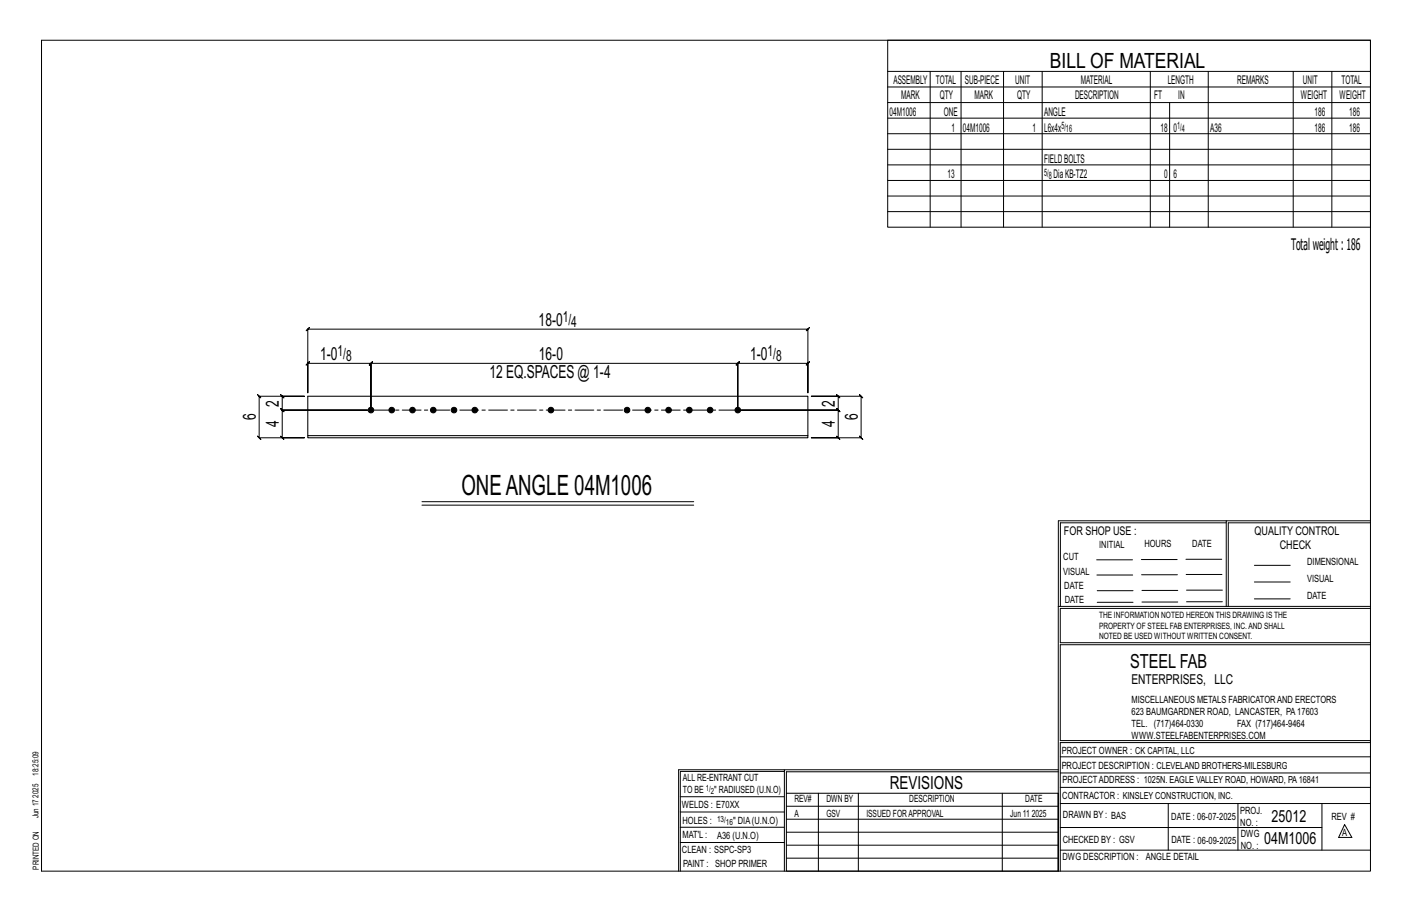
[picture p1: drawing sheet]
<svg xmlns="http://www.w3.org/2000/svg" width="432mm" height="279mm" viewBox="0 0 432 279" stroke-linecap="round" stroke-linejoin="round" font-family="sans-serif">
<defs><g id="words">
<text font-size="8.6" x="141.1" y="151.4">ONEANGLE 04M1006</text>
<text font-size="6.4" x="321.1" y="20.7">BILL OF MATERIAL</text>
<text font-size="5.9" x="345.6" y="204.1">STEEL FAB</text>
<g font-size="5.5">
<text x="164.7" y="99.6">18-0</text>
<text x="97.9" y="110.1">1-0</text>
<text x="164.8" y="110.1">16-0</text>
<text x="229.4" y="110.1">1-0</text>
<text x="149.7" y="115.6">12 EQ.SPACES @ 1-4</text>
<text x="85.3" y="124.3" transform="rotate(-90 85.3 124.3)">2</text>
<text x="255.3" y="124.3" transform="rotate(-90 255.3 124.3)">2</text>
<text x="78.3" y="128.5" transform="rotate(-90 78.3 128.5)">6</text>
<text x="85.3" y="130.6" transform="rotate(-90 85.3 130.6)">4</text>
<text x="255.3" y="130.6" transform="rotate(-90 255.3 130.6)">4</text>
<text x="262.3" y="128.5" transform="rotate(-90 262.3 128.5)">6</text>
<text x="272.2" y="241.1">REVISIONS</text>
</g>
<g font-size="5.1">
<text x="388.9" y="251.3">25012</text>
<text x="386.6" y="258.1">04M1006</text>
</g>
<text font-size="4.9" x="394.8" y="76.4">Totalweight : 186</text>
<g font-size="4.7">
<text x="172.1" y="98.4">1/</text>
<text x="174.7" y="100">4</text>
<text x="103.2" y="108.8">1/</text>
<text x="105.8" y="110.5">8</text>
<text x="234.7" y="108.8">1/</text>
<text x="237.3" y="110.5">8</text>
</g>
<text font-size="4.2" x="346" y="209.1">ENTERPRISES, LLC</text>
<g font-size="3.7">
<text x="273.2" y="25.6">ASSEMBLY</text>
<text x="286.2" y="25.6">TOTAL</text>
<text x="295.1" y="25.6">SUB-PIECE</text>
<text x="310.4" y="25.6">UNIT</text>
<text x="330.5" y="25.6">MATERIAL</text>
<text x="357.1" y="25.6">LENGTH</text>
<text x="378.3" y="25.6">REMARKS</text>
<text x="398.4" y="25.6">UNIT</text>
<text x="410.2" y="25.6">TOTAL</text>
<text x="272.1" y="35.5">04M1006</text>
<text x="275.6" y="30.4">MARK</text>
<text x="287.4" y="30.4">QTY</text>
<text x="288.6" y="35.5">ONE</text>
<text x="298" y="30.4">MARK</text>
<text x="311" y="30.4">QTY</text>
<text x="319.3" y="35.5">ANGLE</text>
<text x="328.7" y="30.4">DESCRIPTION</text>
<text x="353" y="30.4">FT</text>
<text x="360.3" y="30.4">IN</text>
<text x="397.8" y="30.4">WEIGHT</text>
<text x="402" y="35.5">186</text>
<text x="409.6" y="30.4">WEIGHT</text>
<text x="412.6" y="35.5">186</text>
<text x="290.9" y="40.2">1</text>
<text x="294.5" y="40.2">04M1006</text>
<text x="315.8" y="40.2">1</text>
<text x="319.3" y="40.2">L6x4x</text>
<text x="354.9" y="40.2">18</text>
<text x="358.9" y="40.2">0</text>
<text x="370.1" y="40.2">A36</text>
<text x="402" y="40.2">186</text>
<text x="412.6" y="40.2">186</text>
<text x="319.3" y="49.7">FIELDBOLTS</text>
<text x="289.8" y="54.5">13</text>
<text x="322.2" y="54.5">DiaKB-TZ2</text>
<text x="356" y="54.5">0</text>
<text x="358.9" y="54.5">6</text>
<text x="325.3" y="163.4">FOR SHOP USE :</text>
<text x="383.7" y="163.4">QUALITY CONTROL</text>
<text x="391.4" y="167.8">CHECK</text>
</g>
<g font-size="3.1">
<text x="324.6" y="39.4">5/</text>
<text x="326" y="40.5">16</text>
<text x="360" y="39.4">1/</text>
<text x="361.4" y="40.5">4</text>
<text x="319.3" y="53.7">5/</text>
<text x="320.7" y="54.8">8</text>
<text x="336.2" y="167.4">INITIAL</text>
<text x="350" y="167.1">HOURS</text>
<text x="364.6" y="167.2">DATE</text>
<text x="325.2" y="171.3">CUT</text>
<text x="399.8" y="172.8">DIMENSIONAL</text>
<text x="325.1" y="175.8">VISUAL</text>
<text x="399.8" y="177.9">VISUAL</text>
<text x="325.5" y="180">DATE</text>
<text x="325.7" y="184.4">DATE</text>
<text x="399.8" y="183.1">DATE</text>
<text x="346" y="215">MISCELLANEOUS METALS FABRICATORAND ERECTORS</text>
<text x="346" y="218.6">623 BAUMGARDNER ROAD, LANCASTER, PA17603</text>
<text x="346" y="225.8">WWW.STEELFABENTERPRISES.COM</text>
<text x="346" y="222.2">TEL. (717)464-0330</text>
<text x="378.3" y="222.2">FAX (717)464-9464</text>
<text x="324.7" y="230.5">PROJECT OWNER : CK CAPITAL, LLC</text>
<text x="208.8" y="238.8">ALL RE-ENTRANT CUT</text>
<text x="324.7" y="235.1">PROJECT DESCRIPTION : CLEVELAND BROTHERS-MILESBURG</text>
<text x="324.9" y="239.5">PROJECTADDRESS : 1025N. EAGLE VALLEY ROAD, HOWARD, PA16841</text>
<text x="208.8" y="242.5">TO BE</text>
<text x="218.4" y="242.5">&quot; RADIUSED (U.N.O)</text>
<text x="242.9" y="245.3">REV#</text>
<text x="252.7" y="245.3">DWN BY</text>
<text x="278.1" y="245.3">DESCRIPTION</text>
<text x="313.5" y="245.3">DATE</text>
<text x="324.9" y="244.2">CONTRACTOR : KINSLEY CONSTRUCTION, INC.</text>
<text x="208.5" y="247">WELDS : E70XX</text>
<text x="208.7" y="251.7">HOLES :</text>
<text x="224.2" y="251.8">&quot; DIA(U.N.O)</text>
<text x="242.9" y="249.9">A</text>
<text x="252.7" y="249.9">GSV</text>
<text x="264.9" y="249.9">ISSUED FORAPPROVAL</text>
<text x="309" y="249.9">Jun 11</text>
<text x="315.5" y="249.9">2025</text>
<text x="325.1" y="250">DRAWN BY : BAS</text>
<text x="358.2" y="250.5">DATE : 06-07-2025</text>
<text x="379.3" y="248.9">PROJ.</text>
<text x="407.2" y="250.5">REV #</text>
<text x="208.7" y="256.3">MAT'L :</text>
<text x="219.3" y="256.4">A36 (U.N.O)</text>
<text x="325" y="257.6">CHECKED BY : GSV</text>
<text x="358.3" y="257.7">DATE : 06-09-2025</text>
<text x="379.3" y="252.5">NO. :</text>
<text x="379.5" y="255.9">DWG</text>
<text x="410.5" y="255.5">A</text>
<text x="208.6" y="260.7">CLEAN : SSPC-SP3</text>
<text x="324.9" y="262.9">DWG DESCRIPTION :</text>
<text x="350.4" y="263">ANGLE DETAIL</text>
<text x="379.5" y="259.5">NO. :</text>
<text x="208.9" y="265">PAINT : SHOP PRIMER</text>
</g>
<g font-size="2.7">
<text x="336.1" y="189">THE INFORMATION NOTED HEREON THIS DRAWING IS THE</text>
<text x="336.1" y="195.4">NOTED BE USED WITHOUT WRITTEN CONSENT.</text>
<text x="336.1" y="192.2">PROPERTY OF STEEL FAB ENTERPRISES, INC.AND SHALL</text>
</g>
<g font-size="2.6">
<text x="215.9" y="241.8">1/</text>
<text x="217.4" y="242.7">2</text>
<text x="219.3" y="251.1">13/</text>
<text x="222" y="252.1">16</text>
</g>
<g font-size="2.5">
<text x="11.7" y="237.1" transform="rotate(-90 11.7 237.1)">18:25:09</text>
<text x="11.8" y="243.8" transform="rotate(-90 11.8 243.8)">2025</text>
<text x="11.8" y="250.1" transform="rotate(-90 11.8 250.1)">Jun 17</text>
<text x="11.9" y="265.8" transform="rotate(-90 11.9 265.8)">PRINTED ON</text>
</g>
</g></defs>
<g fill="none" stroke="#000" stroke-width=".31">
<path d="M12.7 12.3h406.4v254h-406.4zM271.5 12.3h147.6v57.2h-147.6zM271.5 21.8h147.6M271.5 26.6h147.6M271.5 31.4h147.6M271.5 36.1h147.6M284.5 21.8v47.7M293.9 21.8v47.7M306.9 21.8v47.7M318.7 21.8v47.7M351.8 21.8v47.7M357.7 31.4v38.1"/>
<path d="M369.5 21.8v47.7M395.5 21.8v47.7M407.3 21.8v47.7M271.5 40.9h147.6M271.5 45.6h147.6M271.5 50.4h147.6M271.5 55.2h147.6M271.5 59.9h147.6M271.5 64.7h147.6M94.1 100.6l-.5 .5 1-1-.5 .5h153l-.5 .5 1-1-.5 .5v19.5v-9l.5-.5-1 1 .5-.5h-21.5l.5-.5-1 1 .5-.5v14.3v-14.3l.5-.5-1 1 .5-.5h-112.2l.5-.5-1 1 .5-.5v14.3v-14.3l.5-.5-1 1 .5-.5h-19.3l.5-.5-1 1 .5-.5v9zM78.8 120.6l.5 .5h13.8h-6.8l-.5-.5 1 1-.5-.5v4.3l-.5-.5 1 1-.5-.5h26.1h-26.1l-.5-.5 1 1-.5-.5v8.4l-.5-.5 1 1-.5-.5h6.8h-13.8l.5 .5-1-1 .5 .5v-12.7l.5 .5zM226.7 125.4h29.6l.5 .5-1-1 .5 .5v-4.3l.5 .5-1-1 .5 .5h-8.2h15.2l-.5-.5 1 1-.5-.5v12.7l-.5-.5 1 1-.5-.5h-15.2h8.2l.5 .5-1-1 .5 .5v-8.4l.5 .5-1-1 .5 .5z"/>
<path d="M129 153.4h83.1M129 154.4h83.1M375 159.8h-50.7v25.6M375 159.2h-51.3l-.1 107.1M419.1 159.2h-44.1v26.2M419.1 159.8h-43.5v25.6M335.4 171.1h10.9M335.4 175.8h11M349 171h11M349.1 175.7h11M362.7 171h10.9M362.7 175.6h11"/>
<path d="M383.6 172.8h11M383.6 177.9h11M323.7 185.4h95.4M335.5 184.1h11M335.5 180.6h11M349.2 184h11M349.2 180.5h11M362.9 180.4h10.9M362.9 184h10.9M383.6 183.1h11M419.1 186h-94.9v10.5h94.9M419.1 197.1h-94.9v29.3h94.9v.6h-94.9v39.3"/>
<path d="M239.9 235.8h-31.9v30.5M239.9 235.3h-32.4v31M323.6 235.3h-83.7v31M323.6 235.9h-83.1v6.6M324.2 236.3h94.9M324.2 231.4h94.9M208 252.9h31.9M208 257.5h31.9M208 243.6h31.9M208 248.2h31.9M240.5 242.5h83.1v23.8h-83.1zM240.5 258.4h83.1"/>
<path d="M240.5 254.4h83.1M240.5 250.4h83.1M240.5 246.5h83.1M250.3 242.5v23.8M262.5 242.5v23.8M306.5 242.5v23.8M324.2 253h80.1M324.2 245.6h94.9M324.2 259.9h94.9M324.2 240.7h94.9M357.3 245.6v14.3M378.6 245.6v14.3"/>
<path d="M404.3 245.6v14.3M411.2 252.1l2.2 3.9h-4zM240.5 262.3h83.1"/>
</g>
<g fill="#000" stroke="#000" stroke-width=".31">
<circle cx="113.4" cy="125.4" r=".86"/>
<circle cx="119.8" cy="125.4" r=".86"/>
<circle cx="126.1" cy="125.4" r=".86"/>
<circle cx="132.5" cy="125.4" r=".86"/>
<circle cx="138.8" cy="125.4" r=".86"/>
<circle cx="145.2" cy="125.4" r=".86"/>
<circle cx="168.5" cy="125.4" r=".86"/>
<circle cx="191.8" cy="125.4" r=".86"/>
<circle cx="198.1" cy="125.4" r=".86"/>
<circle cx="204.5" cy="125.4" r=".86"/>
<circle cx="210.8" cy="125.4" r=".86"/>
<circle cx="217.2" cy="125.4" r=".86"/>
<circle cx="225.6" cy="125.4" r=".86"/>
</g>
<path d="M94.1 133.2h153v.6h-153zM94.1 133.2v-12.1h153v12.1" fill="none" stroke="#000" stroke-width=".32"/>
<path d="M225.6 125.4h-112.2" fill="none" stroke="#000" stroke-width=".31" stroke-dasharray="5.8 1 1 1"/>
<use href="#words"/>
</svg>
